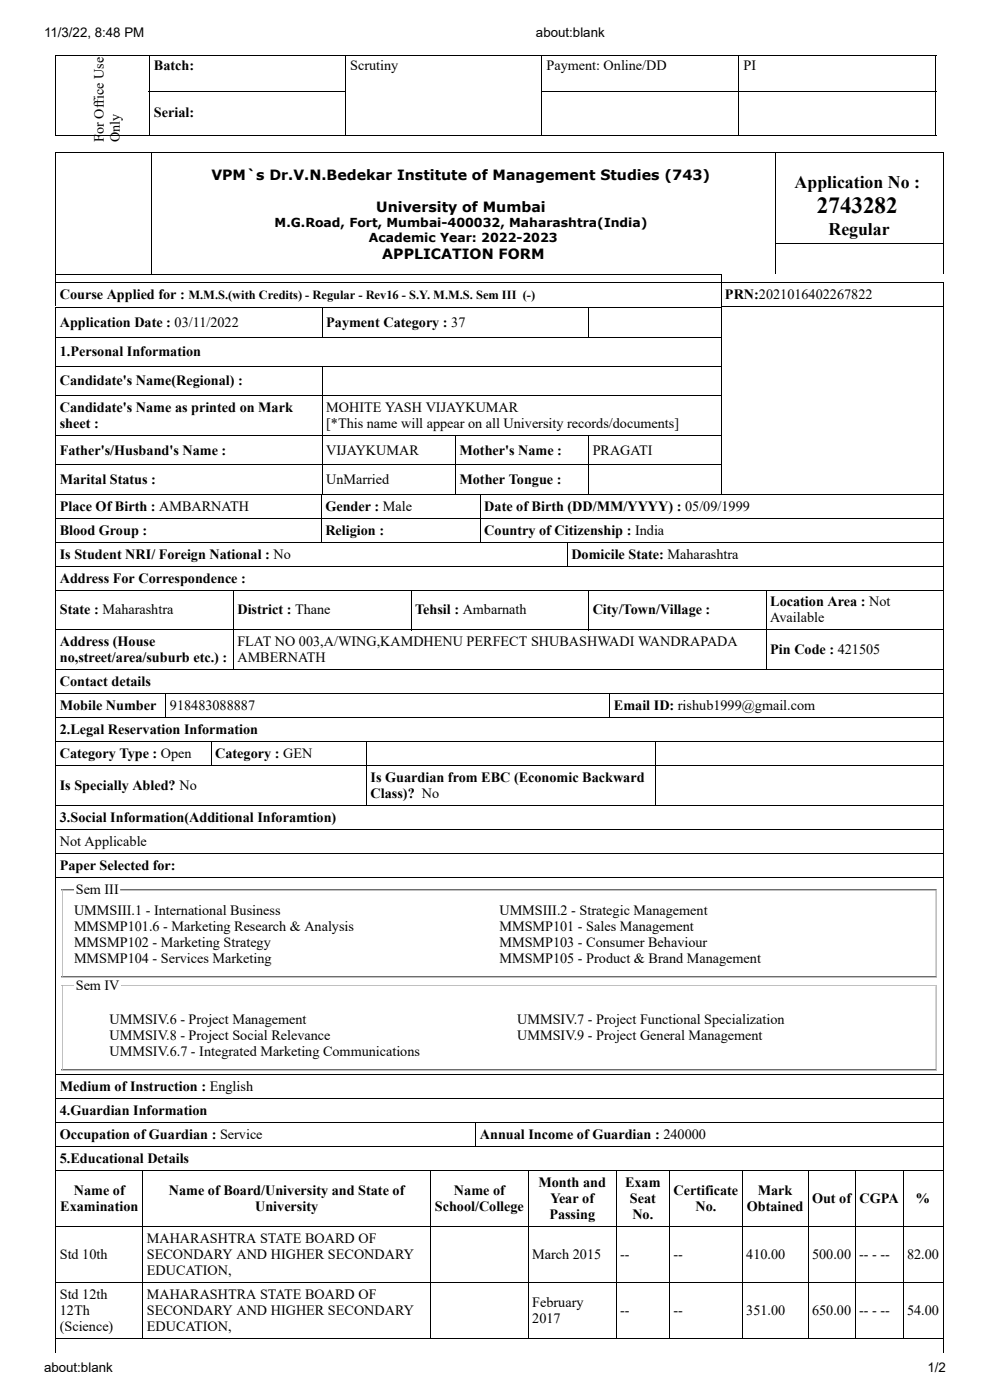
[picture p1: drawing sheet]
<svg xmlns="http://www.w3.org/2000/svg" width="210mm" height="297mm" viewBox="0 0 210 297" stroke-linecap="round" stroke-linejoin="round" font-family="sans-serif">
<defs><g id="words">
<text font-size="4.9" x="173.2" y="45.3">2743282</text>
<g font-size="3.8">
<text x="168.5" y="40">Application No :</text>
<text x="175.7" y="50">Regular</text>
</g>
<g font-size="3">
<text x="32.6" y="14.9">Batch:</text>
<text x="74.2" y="14.9">Scrutiny</text>
<text x="115.9" y="14.9">Payment: Online/DD</text>
<text x="157.7" y="14.9">PI</text>
<text x="32.6" y="24.9">Serial:</text>
<text x="22" y="30.1" transform="rotate(-90 22 30.1)">For Office Use</text>
<text x="25.4" y="30.1" transform="rotate(-90 25.4 30.1)">Only</text>
<text x="44.8" y="38.1">VPM`s Dr.V.N.Bedekar Institute of Management Studies (743)</text>
<text x="79.8" y="44.9">University of Mumbai</text>
<text x="81.1" y="54.9">APPLICATION FORM</text>
<text x="12.7" y="63.3">Course Applied for :</text>
<text x="153.7" y="63.3">PRN:2021016402267822</text>
<text x="12.7" y="69.4">Application Date : 03/11/2022</text>
<text x="69.2" y="69.4">Payment Category : 37</text>
<text x="12.7" y="75.6">1.Personal Information</text>
<text x="12.7" y="81.8">Candidate's Name(Regional) :</text>
<text x="12.7" y="87.4">Candidate's Name as printed on Mark</text>
<text x="69.2" y="87.4">MOHITE YASH VIJAYKUMAR</text>
<text x="12.7" y="90.8">sheet :</text>
<text x="69.2" y="90.8">[*This name will appear on all University records/documents]</text>
<text x="12.7" y="96.5">Father's/Husband's Name :</text>
<text x="69.2" y="96.5">VIJAYKUMAR</text>
<text x="97.4" y="96.5">Mother's Name :</text>
<text x="125.7" y="96.5">PRAGATI</text>
<text x="12.7" y="102.7">Marital Status :</text>
<text x="69.2" y="102.7">UnMarried</text>
<text x="97.4" y="102.7">Mother Tongue :</text>
<text x="12.7" y="108.3">Place Of Birth : AMBARNATH</text>
<text x="12.7" y="113.4">Blood Group :</text>
<text x="69" y="108.3">Gender : Male</text>
<text x="69" y="113.4">Religion :</text>
<text x="102.7" y="108.3">Date of Birth (DD/MM/YYYY) : 05/09/1999</text>
<text x="102.7" y="113.4">Country of Citizenship : India</text>
<text x="12.7" y="118.5">Is Student NRI/ Foreign National : No</text>
<text x="121.1" y="118.5">Domicile State: Maharashtra</text>
<text x="12.7" y="123.6">Address For Correspondence :</text>
<text x="12.7" y="130.4">State : Maharashtra</text>
<text x="50.3" y="130.4">District : Thane</text>
<text x="88" y="130.4">Tehsil : Ambarnath</text>
<text x="125.7" y="130.4">City/Town/Village :</text>
<text x="163.3" y="128.7">Location Area : Not</text>
<text x="12.7" y="137.1">Address (House</text>
<text x="50.3" y="137.1">FLAT NO 003,A/WING,KAMDHENU PERFECT SHUBASHWADI WANDRAPADA</text>
<text x="163.3" y="132.1">Available</text>
<text x="12.7" y="140.5">no,street/area/suburb etc.) :</text>
<text x="50.3" y="140.5">AMBERNATH</text>
<text x="163.3" y="138.8">Pin Code : 421505</text>
<text x="12.7" y="145.6">Contact details</text>
<text x="12.7" y="150.7">Mobile Number</text>
<text x="12.7" y="155.8">2.Legal Reservation Information</text>
<text x="36" y="150.7">918483088887</text>
<text x="130.2" y="150.7">Email ID: rishub1999@gmail.com</text>
<text x="12.7" y="160.9">Category Type : Open</text>
<text x="45.6" y="160.9">Category : GEN</text>
<text x="12.7" y="167.6">Is Specially Abled? No</text>
<text x="78.6" y="165.9">Is Guardian from EBC (Economic Backward</text>
<text x="78.6" y="169.3">Class)? No</text>
<text x="12.7" y="174.4">3.Social Information(Additional Inforamtion)</text>
<text x="12.7" y="179.5">Not Applicable</text>
<text x="12.7" y="184.6">Paper Selected for:</text>
<text x="16.1" y="189.7">Sem III</text>
<text x="15.7" y="194.2">UMMSIII.1 - International Business</text>
<text x="15.7" y="197.6">MMSMP101.6 - Marketing Research &amp; Analysis</text>
<text x="105.9" y="194.2">UMMSIII.2 - Strategic Management</text>
<text x="105.9" y="197.6">MMSMP101 - Sales Management</text>
<text x="15.7" y="201">MMSMP102 - Marketing Strategy</text>
<text x="105.9" y="201">MMSMP103 - Consumer Behaviour</text>
<text x="15.7" y="204.4">MMSMP104 - Services Marketing</text>
<text x="105.9" y="204.4">MMSMP105 - Product &amp; Brand Management</text>
<text x="16.1" y="210">Sem IV</text>
<text x="23.2" y="217.3">UMMSIV.6 - Project Management</text>
<text x="23.2" y="220.7">UMMSIV.8 - Project Social Relevance</text>
<text x="109.6" y="217.3">UMMSIV.7 - Project Functional Specialization</text>
<text x="109.6" y="220.7">UMMSIV.9 - Project General Management</text>
<text x="23.2" y="224.1">UMMSIV.6.7 - Integrated Marketing Communications</text>
<text x="12.7" y="231.5">Medium of Instruction : English</text>
<text x="12.7" y="236.6">4.Guardian Information</text>
<text x="12.7" y="241.6">Occupation of Guardian : Service</text>
<text x="101.7" y="241.6">Annual Income of Guardian : 240000</text>
<text x="12.7" y="246.7">5.Educational Details</text>
<text x="114.2" y="251.8">Month and</text>
<text x="132.5" y="251.8">Exam</text>
<text x="12.8" y="256.9">Examination</text>
<text x="15.7" y="253.5">Name of</text>
<text x="35.8" y="253.5">Name of Board/University and State of</text>
<text x="54.1" y="256.9">University</text>
<text x="92.2" y="256.9">School/College</text>
<text x="96.2" y="253.5">Name of</text>
<text x="116.7" y="255.2">Year of</text>
<text x="133.5" y="255.2">Seat</text>
<text x="142.8" y="253.5">Certificate</text>
<text x="147.4" y="256.9">No.</text>
<text x="158.3" y="256.9">Obtained</text>
<text x="160.7" y="253.5">Mark</text>
<text x="172.2" y="255.2">Out of</text>
<text x="182.2" y="255.2">CGPA</text>
<text x="194.2" y="255.2">%</text>
<text x="31.1" y="263.7">MAHARASHTRA STATE BOARD OF</text>
<text x="116.5" y="258.6">Passing</text>
<text x="134.1" y="258.6">No.</text>
<text x="12.7" y="267.1">Std 10th</text>
<text x="31.1" y="267.1">SECONDARY AND HIGHER SECONDARY</text>
<text x="112.8" y="267.1">March 2015</text>
<text x="131.5" y="267.1">--</text>
<text x="142.8" y="267.1">--</text>
<text x="158.2" y="267.1">410.00</text>
<text x="172.2" y="267.1">500.00</text>
<text x="182.1" y="267.1">-- - --</text>
<text x="192.3" y="267.1">82.00</text>
<text x="12.7" y="275.5">Std 12th</text>
<text x="31.1" y="270.4">EDUCATION,</text>
<text x="31.1" y="275.5">MAHARASHTRA STATE BOARD OF</text>
<text x="12.7" y="278.9">12Th</text>
<text x="31.1" y="278.9">SECONDARY AND HIGHER SECONDARY</text>
<text x="112.8" y="277.2">February</text>
<text x="112.8" y="280.6">2017</text>
<text x="131.5" y="278.9">--</text>
<text x="142.8" y="278.9">--</text>
<text x="158.2" y="278.9">351.00</text>
<text x="172.2" y="278.9">650.00</text>
<text x="182.1" y="278.9">-- - --</text>
<text x="192.3" y="278.9">54.00</text>
<text x="12.7" y="282.3">(Science)</text>
<text x="31.1" y="282.3">EDUCATION,</text>
</g>
<g font-size="2.8">
<text x="9.3" y="7.8">11/3/22, 8:48 PM</text>
<text x="113.6" y="7.8">about:blank</text>
<text x="9.3" y="291">about:blank</text>
<text x="196.6" y="291">1/2</text>
</g>
<g font-size="2.6">
<text x="58.2" y="48.1">M.G.Road, Fort, Mumbai-400032, Maharashtra(India)</text>
<text x="78.2" y="51.3">Academic Year: 2022-2023</text>
<text x="40" y="63.3">M.M.S.(with Credits) - Regular - Rev16 - S.Y. M.M.S. Sem III (-)</text>
</g>
</g></defs>
<g fill="none" stroke="#000" stroke-width=".21">
<path d="M11.7 11.8h186.8M11.8 11.7v17.2M31.5 19.4h41.8M31.6 11.7v17.2M73.2 11.7v17.2M114.7 19.4h83.8M114.8 11.7v17.2M156.6 11.7v17.2M198.4 11.7v17.2M11.7 28.8h186.8M11.7 32.4h188.3M11.8 32.3v25.8"/>
<path d="M32.2 32.3v25.8M164.3 32.3v25.8M199.9 32.3v25.8M11.7 59.8h188.3M11.7 58.1h141.3M11.8 59.8v5M152.9 59.8v45M164.3 51.7h35.7M199.9 59.8v227.3M11.7 77.7h141.3M11.7 71.5h141.3M11.7 65.3h141.3"/>
<path d="M11.8 65.2v221.9M68.3 65.2v6.4M68.3 77.6v27.2M124.8 65.2v6.4M152.8 64.9h47.2M11.7 92.4h141.3M11.7 98.6h141.3M11.7 83.9h141.3M96.6 92.3v12.5M124.8 92.3v12.5M11.7 104.8h188.3M11.7 109.9h188.3"/>
<path d="M11.7 115h188.3M68.1 104.8v10.1M101.8 104.8v10.1M120.3 114.9v5.1M11.7 133.7h188.3M11.7 125.2h188.3M11.7 120.1h188.3M49.5 125.1v16.9M87.1 125.1v8.6M124.8 125.1v8.6M162.5 125.1v16.9M11.7 147.2h188.3"/>
<path d="M11.7 152.3h188.3M11.7 142.1h188.3M11.7 157.4h188.3M35.2 147.1v5.3M44.8 157.3v5.3M77.7 157.3v13.5M129.3 147.1v5.3M138.9 157.3v13.5M11.7 162.5h188.3M11.7 170.9h188.3M11.7 176h188.3M11.7 181.1h188.3"/>
<path d="M11.7 186.2h188.3M11.7 228h188.3M11.7 238.2h188.3M11.7 233.1h188.3M100.9 238.1v5M11.7 243.2h188.3M11.7 248.3h188.3M30.3 248.2v35.6M91.3 248.2v35.6M112 248.2v35.6M130.6 248.2v35.6M141.9 248.2v35.6"/>
<path d="M157.4 248.2v35.6M171.3 248.2v35.6M181.3 248.2v35.6M191.5 248.2v35.6M11.7 272h188.3M11.7 260.2h188.3M11.7 283.9h188.3"/>
</g>
<path d="M11.7 58.1h.2v1.8h-.2zM152.8 58.1h.2v1.8h-.2zM152.8 64.8h.2v.6h-.2z" fill="#000"/>
<path d="M13.1 188.6h185.6M13.1 188.5v18.9M198.4 188.5v18.9M13.1 207.1h185.6M13.1 209h185.6M13.1 208.9v18.2M198.4 208.9v18.2M13.1 226.9h185.6" fill="none" stroke="#6c6c6c" stroke-width=".21"/>
<path d="M13.1 188.8h185.6M13.3 188.5v18.9M198.6 188.5v18.9M13.1 207.3h185.6M13.1 209.2h185.6M13.3 208.9v18.2M198.6 208.9v18.2M13.1 227h185.6" fill="none" stroke="#c0c0c0" stroke-width=".21"/>
<use href="#words"/>
</svg>
